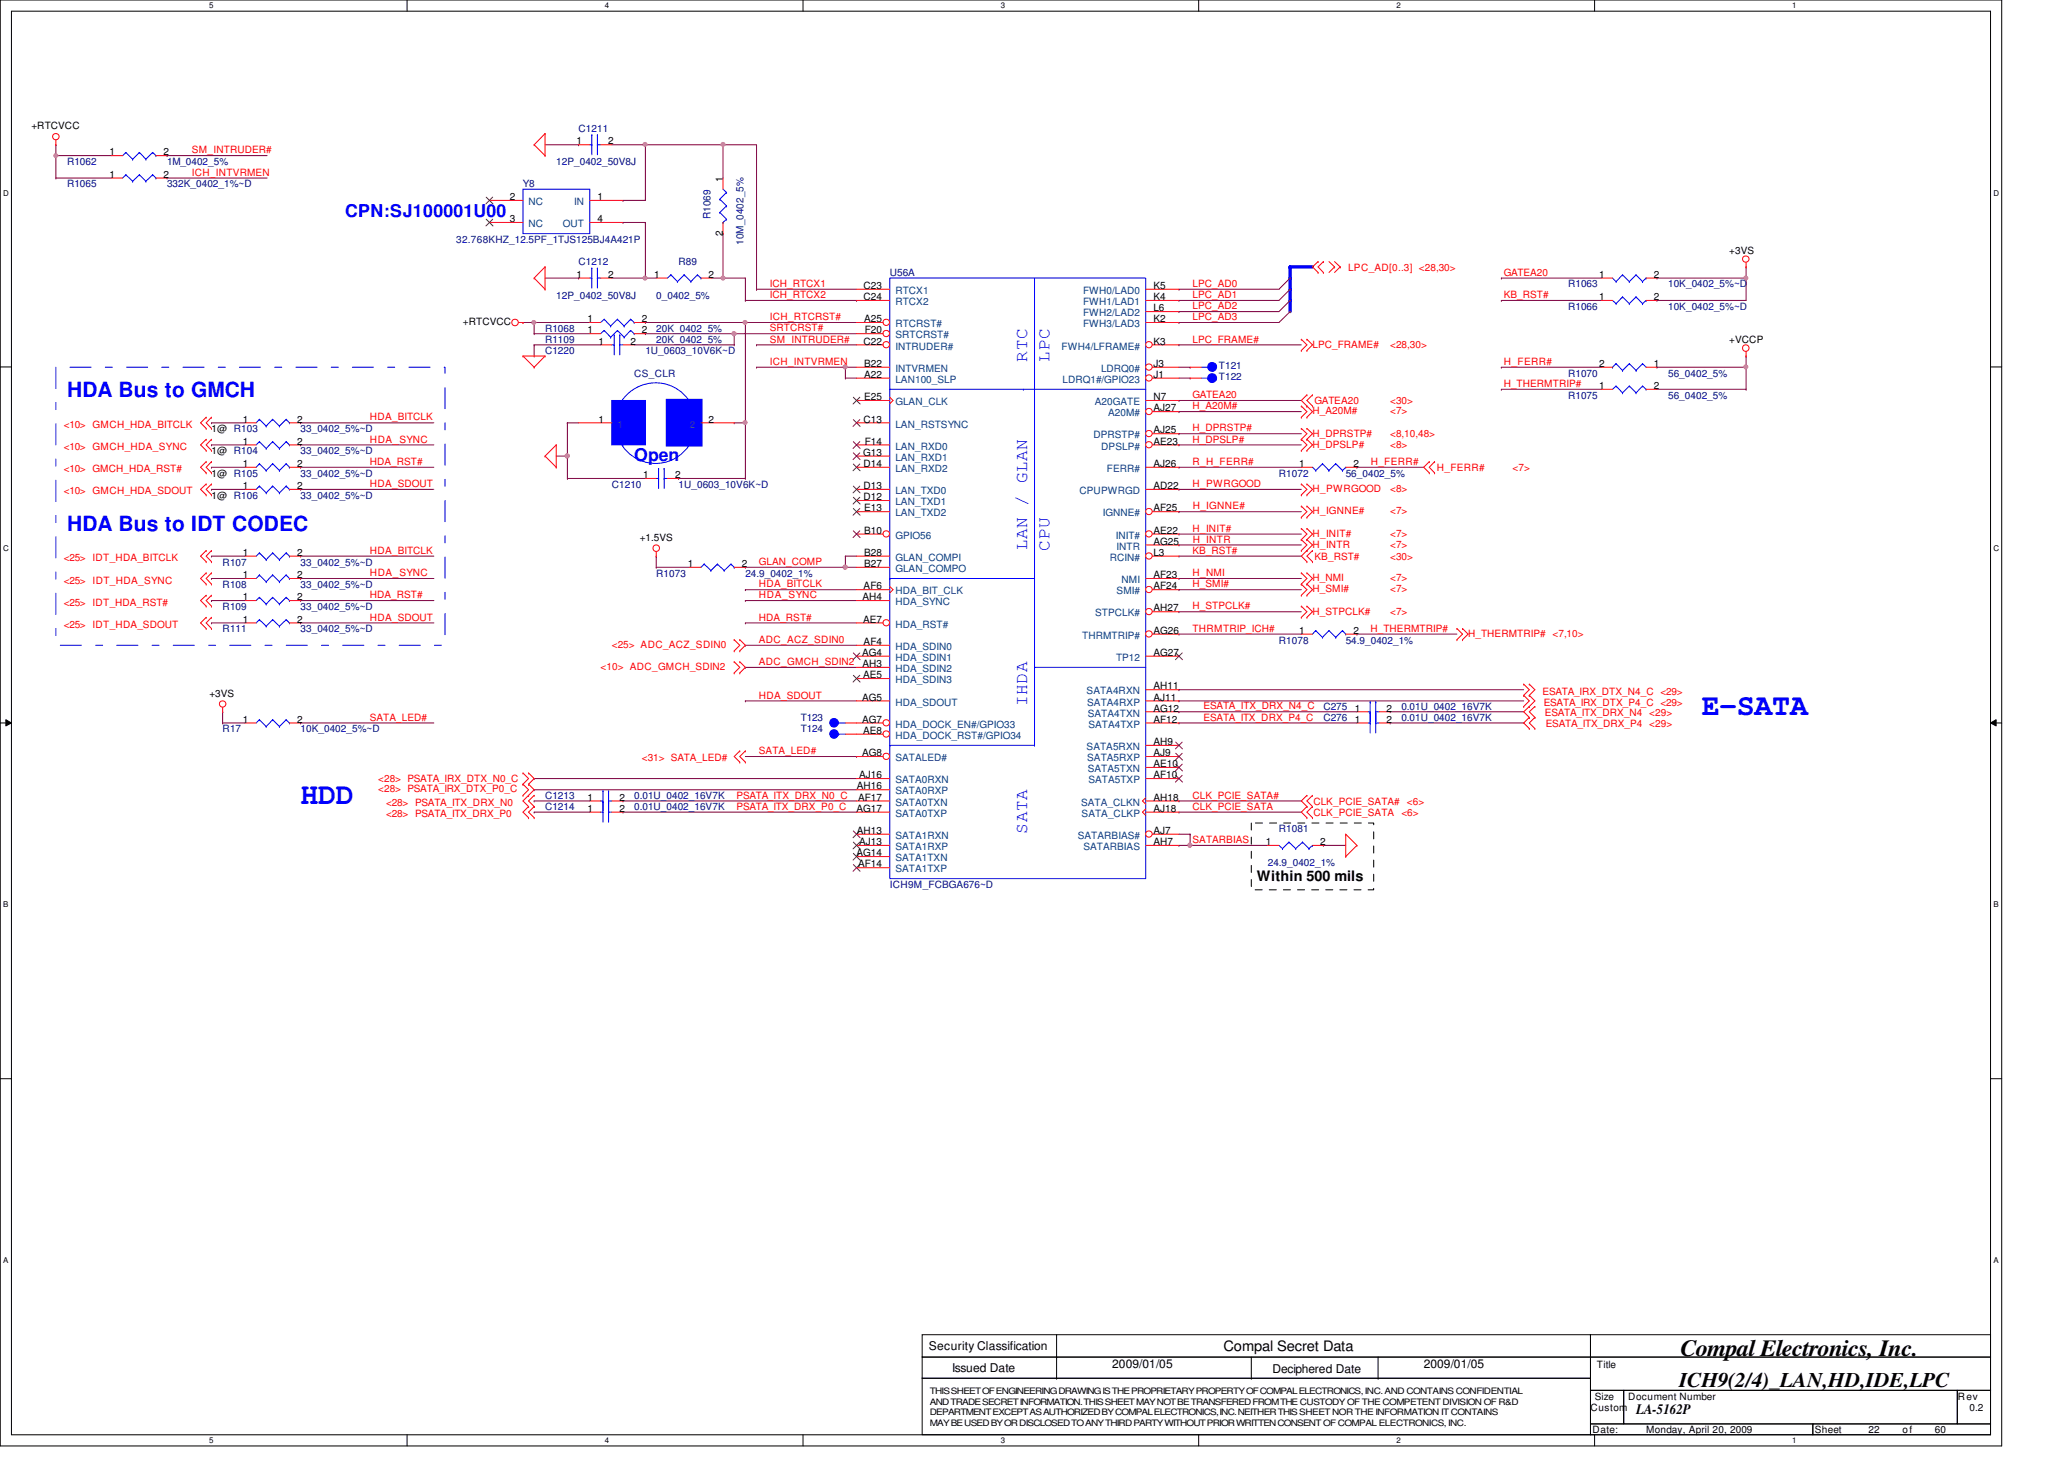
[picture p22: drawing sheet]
<svg xmlns="http://www.w3.org/2000/svg" width="297mm" height="210mm" viewBox="0 0 297 210" stroke-linecap="round" stroke-linejoin="round" font-family="sans-serif">
<defs><g id="words">
<g font-size="4.3" fill="#00f">
<text x="244.9" y="102.8">E-SATA</text>
<text x="43.3" y="115.6">HDD</text>
</g>
<text font-size="3.3" x="241.8" y="195.1">Compal Electronics, Inc.</text>
<g font-size="3" fill="#00f">
<text x="9.6" y="57.1">HDA Bus to GMCH</text>
<text x="9.6" y="76.4">HDA Bus to IDT CODEC</text>
</g>
<text font-size="3" x="241.7" y="199.6">ICH9(2/4)_LAN,HD,IDE,LPC</text>
<g font-size="2.5" fill="#00f">
<text x="49.7" y="31.2">CPN:SJ100001U00</text>
<text x="147.8" y="52" transform="rotate(-90 147.8 52)">RTC</text>
<text x="151" y="52" transform="rotate(-90 151 52)">LPC</text>
<text x="91.3" y="66.4">Open</text>
<text x="147.8" y="79.2" transform="rotate(-90 147.8 79.2)">LAN / GLAN</text>
<text x="151" y="79.2" transform="rotate(-90 151 79.2)">CPU</text>
<text x="147.8" y="101.6" transform="rotate(-90 147.8 101.6)">IHDA</text>
<text x="147.8" y="120" transform="rotate(-90 147.8 120)">SATA</text>
</g>
<g font-size="2.1">
<text x="180.9" y="126.7">Within 500 mils</text>
<text x="176.1" y="194.4">Compal Secret Data</text>
<text x="235.5" y="203.5">LA-5162P</text>
</g>
<g font-size="1.7">
<text x="133.7" y="194.3">Security Classification</text>
<text x="137" y="197.3">Issued Date</text>
<text x="160.1" y="196.8">2009/01/05</text>
<text x="183.1" y="197.5">Deciphered Date</text>
<text x="204.9" y="196.8">2009/01/05</text>
</g>
<g font-size="1.4">
<text x="4.5" y="18.6">+RTCVCC</text>
<text x="15.7" y="22.4">1</text>
<text x="23.5" y="22.4">2</text>
<text x="83" y="20.8">1</text>
<text x="87.5" y="20.8">2</text>
<text x="15.7" y="25.6">1</text>
<text x="23.5" y="25.6">2</text>
<text x="73.4" y="28.8">2</text>
<text x="86" y="28.8">1</text>
<text x="104" y="26.1" transform="rotate(-90 104 26.1)">1</text>
<text x="73.4" y="32">3</text>
<text x="86" y="32">4</text>
<text x="104" y="33.9" transform="rotate(-90 104 33.9)">2</text>
<text x="83" y="40">1</text>
<text x="87.5" y="40">2</text>
<text x="94.1" y="40">1</text>
<text x="102" y="40">2</text>
<text x="124.3" y="41.6">C23</text>
<text x="166" y="41.6">K5</text>
<text x="230.2" y="40">1</text>
<text x="238" y="40">2</text>
<text x="248.9" y="36.6">+3VS</text>
<text x="66.6" y="46.8">+RTCVCC</text>
<text x="84.5" y="46.4">1</text>
<text x="84.5" y="48">1</text>
<text x="92.4" y="46.4">2</text>
<text x="92.4" y="48">2</text>
<text x="124.3" y="43.2">C24</text>
<text x="124.4" y="46.4">A25</text>
<text x="124.5" y="48">F20</text>
<text x="166" y="43.2">K4</text>
<text x="166" y="44.8">L6</text>
<text x="166" y="46.4">K2</text>
<text x="230.2" y="43.2">1</text>
<text x="238" y="43.2">2</text>
<text x="86.1" y="49.6">1</text>
<text x="90.8" y="49.6">2</text>
<text x="124.3" y="49.6">C22</text>
<text x="124.4" y="52.8">B22</text>
<text x="166" y="52.8">J3</text>
<text x="166" y="49.6">K3</text>
<text x="230.2" y="52.8">2</text>
<text x="238" y="52.8">1</text>
<text x="248.9" y="49.4">+VCCP</text>
<text x="124.4" y="57.6">E25</text>
<text x="124.4" y="54.4">A22</text>
<text x="166" y="54.4">J1</text>
<text x="166" y="57.6">N7</text>
<text x="166" y="59.2">AJ27</text>
<text x="230.2" y="56">1</text>
<text x="238" y="56">2</text>
<text x="30.4" y="65.4">1@ R104</text>
<text x="30.4" y="62.2">1@ R103</text>
<text x="35" y="64">1</text>
<text x="35" y="60.8">1</text>
<text x="42.8" y="64">2</text>
<text x="42.8" y="60.8">2</text>
<text x="86.1" y="60.8">1</text>
<text x="102" y="60.8">2</text>
<text x="124.2" y="65.6">G13</text>
<text x="124.3" y="60.8">C13</text>
<text x="124.5" y="64">F14</text>
<text x="166" y="62.4">AJ25</text>
<text x="166" y="64">AE23</text>
<text x="30.4" y="68.6">1@ R105</text>
<text x="30.4" y="71.8">1@ R106</text>
<text x="35" y="67.2">1</text>
<text x="35" y="70.4">1</text>
<text x="42.8" y="67.2">2</text>
<text x="42.8" y="70.4">2</text>
<text x="92.5" y="68.8">1</text>
<text x="97.2" y="68.8">2</text>
<text x="124.3" y="67.2">D14</text>
<text x="124.3" y="70.4">D13</text>
<text x="124.3" y="72">D12</text>
<text x="166" y="67.2">AJ26</text>
<text x="166" y="70.4">AD22</text>
<text x="187" y="67.2">1</text>
<text x="194.8" y="67.2">2</text>
<text x="92.1" y="77.9">+1.5VS</text>
<text x="124.4" y="73.6">E13</text>
<text x="124.4" y="76.8">B10</text>
<text x="166" y="73.6">AF25</text>
<text x="166" y="76.8">AE22</text>
<text x="35" y="80">1</text>
<text x="35" y="83.2">1</text>
<text x="42.8" y="80">2</text>
<text x="42.8" y="83.2">2</text>
<text x="99" y="81.6">1</text>
<text x="106.8" y="81.6">2</text>
<text x="124.4" y="81.6">B27</text>
<text x="124.4" y="80">B28</text>
<text x="166" y="78.4">AG25</text>
<text x="166" y="80">L3</text>
<text x="166" y="83.2">AF23</text>
<text x="35" y="86.4">1</text>
<text x="35" y="89.6">1</text>
<text x="42.8" y="86.4">2</text>
<text x="42.8" y="89.6">2</text>
<text x="124.1" y="86.4">AH4</text>
<text x="124.2" y="89.6">AE7</text>
<text x="124.3" y="84.8">AF6</text>
<text x="166" y="84.8">AF24</text>
<text x="166" y="88">AH27</text>
<text x="124.1" y="94.4">AG4</text>
<text x="124.1" y="96">AH3</text>
<text x="124.3" y="92.8">AF4</text>
<text x="166" y="91.2">AG26</text>
<text x="166" y="94.4">AG27</text>
<text x="187" y="91.2">1</text>
<text x="194.8" y="91.2">2</text>
<text x="30.1" y="100.2">+3VS</text>
<text x="124.1" y="100.8">AG5</text>
<text x="124.2" y="97.6">AE5</text>
<text x="166" y="99.2">AH11</text>
<text x="166" y="100.8">AJ11</text>
<text x="35" y="104">1</text>
<text x="42.8" y="104">2</text>
<text x="124.1" y="104">AG7</text>
<text x="124.2" y="105.6">AE8</text>
<text x="166" y="102.4">AG12</text>
<text x="166" y="104">AF12</text>
<text x="166" y="107.2">AH9</text>
<text x="195" y="102.4">1</text>
<text x="195" y="104">1</text>
<text x="199.6" y="102.4">2</text>
<text x="199.6" y="104">2</text>
<text x="123.3" y="113.6">AH16</text>
<text x="123.7" y="112">AJ16</text>
<text x="124.1" y="108.8">AG8</text>
<text x="166" y="108.8">AJ9</text>
<text x="166" y="110.4">AE10</text>
<text x="166" y="112">AF10</text>
<text x="84.5" y="116.8">1</text>
<text x="84.5" y="115.2">1</text>
<text x="89.2" y="116.8">2</text>
<text x="89.2" y="115.2">2</text>
<text x="123.3" y="116.8">AG17</text>
<text x="123.3" y="120">AH13</text>
<text x="123.5" y="115.2">AF17</text>
<text x="166" y="115.2">AH18</text>
<text x="166" y="116.8">AJ18</text>
<text x="166" y="120">AJ7</text>
<text x="123.3" y="123.2">AG14</text>
<text x="123.5" y="124.8">AF14</text>
<text x="123.7" y="121.6">AJ13</text>
<text x="166" y="121.6">AH7</text>
<text x="182.2" y="121.6">1</text>
<text x="190" y="121.6">2</text>
<text x="229.8" y="196.8">Title</text>
<text x="228.9" y="203">Custom</text>
<text x="229.5" y="201.4">Size</text>
<text x="234.3" y="201.4">Document Number</text>
<text x="281.8" y="201.4">Rev</text>
<text x="283.5" y="203">0.2</text>
<text x="229.2" y="206.2">Date:</text>
<text x="236.9" y="206.2">Monday, April 20, 2009</text>
<text x="261.2" y="206.2">Sheet</text>
<text x="268.9" y="206.2">22</text>
<text x="273.8" y="206.2">of</text>
<text x="278.5" y="206.2">60</text>
</g>
<g font-size="1.4" fill="#000080">
<text x="9.6" y="23.7">R1062</text>
<text x="24" y="23.7">1M_0402_5%</text>
<text x="80" y="23.7">12P_0402_50V8J</text>
<text x="83.3" y="19">C1211</text>
<text x="9.6" y="27">R1065</text>
<text x="24" y="27">332K_0402_1%~D</text>
<text x="75.3" y="27">Y8</text>
<text x="65.7" y="35">32.768KHZ_12.5PF_1TJS125BJ4A421P</text>
<text x="102.2" y="31.5" transform="rotate(-90 102.2 31.5)">R1069</text>
<text x="107" y="35.2" transform="rotate(-90 107 35.2)">10M_0402_5%</text>
<text x="83.3" y="38.2">C1212</text>
<text x="97.7" y="38.2">R89</text>
<text x="128.1" y="39.8">U56A</text>
<text x="225.7" y="41.4">R1063</text>
<text x="240.1" y="41.4">10K_0402_5%~D</text>
<text x="78.4" y="47.8">R1068</text>
<text x="80" y="43">12P_0402_50V8J</text>
<text x="94.4" y="43">0_0402_5%</text>
<text x="94.4" y="47.8">20K_0402_5%</text>
<text x="225.7" y="44.6">R1066</text>
<text x="240.1" y="44.6">10K_0402_5%~D</text>
<text x="78.4" y="49.4">R1109</text>
<text x="78.4" y="51">C1220</text>
<text x="92.9" y="51">1U_0603_10V6K~D</text>
<text x="94.4" y="49.4">20K_0402_5%</text>
<text x="175.4" y="53">T121</text>
<text x="91.3" y="54.2">CS_CLR</text>
<text x="175.4" y="54.7">T122</text>
<text x="225.7" y="57.4">R1075</text>
<text x="225.7" y="54.2">R1070</text>
<text x="240.1" y="57.4">56_0402_5%</text>
<text x="240.1" y="54.2">56_0402_5%</text>
<text x="43.3" y="65.4">33_0402_5%~D</text>
<text x="43.3" y="62.2">33_0402_5%~D</text>
<text x="43.3" y="68.6">33_0402_5%~D</text>
<text x="43.3" y="71.8">33_0402_5%~D</text>
<text x="88" y="70.2">C1210</text>
<text x="97.7" y="70.2">1U_0603_10V6K~D</text>
<text x="184.1" y="68.6">R1072</text>
<text x="193.7" y="68.6">56_0402_5%</text>
<text x="32" y="81.4">R107</text>
<text x="43.3" y="81.4">33_0402_5%~D</text>
<text x="94.4" y="83">R1073</text>
<text x="107.3" y="83">24.9_0402_1%</text>
<text x="32" y="87.8">R109</text>
<text x="32" y="84.6">R108</text>
<text x="43.3" y="87.8">33_0402_5%~D</text>
<text x="43.3" y="84.6">33_0402_5%~D</text>
<text x="32" y="91">R111</text>
<text x="43.3" y="91">33_0402_5%~D</text>
<text x="184.1" y="92.6">R1078</text>
<text x="193.7" y="92.6">54.9_0402_1%</text>
<text x="32" y="105.4">R17</text>
<text x="43.3" y="105.4">10K_0402_5%~D</text>
<text x="115.3" y="103.8">T123</text>
<text x="115.3" y="105.4">T124</text>
<text x="190.5" y="102.2">C275</text>
<text x="190.5" y="103.8">C276</text>
<text x="201.7" y="102.2">0.01U_0402_16V7K</text>
<text x="201.7" y="103.8">0.01U_0402_16V7K</text>
<text x="78.4" y="116.6">C1214</text>
<text x="78.4" y="115">C1213</text>
<text x="91.3" y="116.6">0.01U_0402_16V7K</text>
<text x="91.3" y="115">0.01U_0402_16V7K</text>
<text x="184.1" y="119.8">R1081</text>
<text x="182.5" y="124.6">24.9_0402_1%</text>
<text x="128.1" y="127.8">ICH9M_FCBGA676~D</text>
</g>
<g font-size="1.4" fill="#f00">
<text x="27.6" y="22.1">SM_INTRUDER#</text>
<text x="27.6" y="25.3">ICH_INTVRMEN</text>
<text x="110.8" y="41.3">ICH_RTCX1</text>
<text x="171.6" y="41.3">LPC_AD0</text>
<text x="194" y="39">LPC_AD[0..3] &lt;28,30&gt;</text>
<text x="216.4" y="39.7">GATEA20</text>
<text x="110.8" y="46.1">ICH_RTCRST#</text>
<text x="110.8" y="47.7">SRTCRST#</text>
<text x="110.8" y="42.9">ICH_RTCX2</text>
<text x="171.6" y="46.1">LPC_AD3</text>
<text x="171.6" y="44.5">LPC_AD2</text>
<text x="171.6" y="42.9">LPC_AD1</text>
<text x="216.4" y="42.9">KB_RST#</text>
<text x="110.8" y="49.3">SM_INTRUDER#</text>
<text x="110.8" y="52.5">ICH_INTVRMEN</text>
<text x="171.6" y="49.3">LPC_FRAME#</text>
<text x="188.9" y="50">LPC_FRAME#</text>
<text x="200.1" y="50">&lt;28,30&gt;</text>
<text x="216.4" y="52.5">H_FERR#</text>
<text x="171.6" y="57.3">GATEA20</text>
<text x="171.6" y="58.9">H_A20M#</text>
<text x="188.9" y="59.6">H_A20M#</text>
<text x="189.2" y="58.2">GATEA20</text>
<text x="200.1" y="59.6">&lt;7&gt;</text>
<text x="200.1" y="58.2">&lt;30&gt;</text>
<text x="216.4" y="55.7">H_THERMTRIP#</text>
<text x="9.2" y="61.5">&lt;10&gt; GMCH_HDA_BITCLK</text>
<text x="9.2" y="64.7">&lt;10&gt; GMCH_HDA_SYNC</text>
<text x="53.2" y="60.5">HDA_BITCLK</text>
<text x="53.2" y="63.7">HDA_SYNC</text>
<text x="171.6" y="62.1">H_DPRSTP#</text>
<text x="171.6" y="63.7">H_DPSLP#</text>
<text x="188.9" y="62.8">H_DPRSTP#</text>
<text x="188.9" y="64.4">H_DPSLP#</text>
<text x="200.1" y="62.8">&lt;8,10,48&gt;</text>
<text x="200.1" y="64.4">&lt;8&gt;</text>
<text x="9.2" y="67.9">&lt;10&gt; GMCH_HDA_RST#</text>
<text x="9.2" y="71.1">&lt;10&gt; GMCH_HDA_SDOUT</text>
<text x="53.2" y="70.1">HDA_SDOUT</text>
<text x="53.2" y="66.9">HDA_RST#</text>
<text x="171.6" y="66.9">R_H_FERR#</text>
<text x="171.6" y="70.1">H_PWRGOOD</text>
<text x="188.9" y="70.8">H_PWRGOOD</text>
<text x="197.3" y="66.9">H_FERR#</text>
<text x="200.1" y="70.8">&lt;8&gt;</text>
<text x="206.8" y="67.8">H_FERR#</text>
<text x="217.7" y="67.8">&lt;7&gt;</text>
<text x="171.6" y="76.5">H_INIT#</text>
<text x="171.7" y="73.3">H_IGNNE#</text>
<text x="188.9" y="74">H_IGNNE#</text>
<text x="188.9" y="77.2">H_INIT#</text>
<text x="200.1" y="74">&lt;7&gt;</text>
<text x="200.1" y="77.2">&lt;7&gt;</text>
<text x="9.2" y="83.9">&lt;25&gt; IDT_HDA_SYNC</text>
<text x="9.2" y="80.7">&lt;25&gt; IDT_HDA_BITCLK</text>
<text x="53.2" y="79.7">HDA_BITCLK</text>
<text x="53.2" y="82.9">HDA_SYNC</text>
<text x="109.2" y="81.3">GLAN_COMP</text>
<text x="171.6" y="82.9">H_NMI</text>
<text x="171.6" y="79.7">KB_RST#</text>
<text x="171.7" y="78.1">H_INTR</text>
<text x="188.9" y="78.8">H_INTR</text>
<text x="188.9" y="83.6">H_NMI</text>
<text x="189.2" y="80.6">KB_RST#</text>
<text x="200.1" y="78.8">&lt;7&gt;</text>
<text x="200.1" y="83.6">&lt;7&gt;</text>
<text x="200.1" y="80.6">&lt;30&gt;</text>
<text x="9.2" y="87.1">&lt;25&gt; IDT_HDA_RST#</text>
<text x="53.2" y="89.3">HDA_SDOUT</text>
<text x="53.2" y="86.1">HDA_RST#</text>
<text x="109.2" y="84.5">HDA_BITCLK</text>
<text x="109.2" y="86.1">HDA_SYNC</text>
<text x="109.2" y="89.3">HDA_RST#</text>
<text x="171.6" y="87.7">H_STPCLK#</text>
<text x="171.6" y="84.5">H_SMI#</text>
<text x="188.9" y="85.2">H_SMI#</text>
<text x="188.9" y="88.4">H_STPCLK#</text>
<text x="200.1" y="85.2">&lt;7&gt;</text>
<text x="200.1" y="88.4">&lt;7&gt;</text>
<text x="9.2" y="90.3">&lt;25&gt; IDT_HDA_SDOUT</text>
<text x="88" y="93.2">&lt;25&gt; ADC_ACZ_SDIN0</text>
<text x="109.2" y="92.5">ADC_ACZ_SDIN0</text>
<text x="109.2" y="95.7">ADC_GMCH_SDIN2</text>
<text x="171.6" y="90.9">THRMTRIP_ICH#</text>
<text x="197.2" y="90.9">H_THERMTRIP#</text>
<text x="211.3" y="91.6">H_THERMTRIP# &lt;7,10&gt;</text>
<text x="86.4" y="96.4">&lt;10&gt; ADC_GMCH_SDIN2</text>
<text x="109.2" y="100.5">HDA_SDOUT</text>
<text x="222" y="99.9">ESATA_IRX_DTX_N4_C &lt;29&gt;</text>
<text x="222.2" y="101.5">ESATA_IRX_DTX_P4_C &lt;29&gt;</text>
<text x="53.2" y="103.7">SATA_LED#</text>
<text x="173.2" y="102.1">ESATA_ITX_DRX_N4_C</text>
<text x="173.2" y="103.7">ESATA_ITX_DRX_P4_C</text>
<text x="222.3" y="103">ESATA_ITX_DRX_N4 &lt;29&gt;</text>
<text x="222.5" y="104.6">ESATA_ITX_DRX_P4 &lt;29&gt;</text>
<text x="54.4" y="112.4">&lt;28&gt; PSATA_IRX_DTX_N0_C</text>
<text x="92.4" y="109.5">&lt;31&gt; SATA_LED#</text>
<text x="109.2" y="108.5">SATA_LED#</text>
<text x="54.4" y="114">&lt;28&gt; PSATA_IRX_DTX_P0_C</text>
<text x="55.6" y="116">&lt;28&gt; PSATA_ITX_DRX_N0</text>
<text x="55.6" y="117.5">&lt;28&gt; PSATA_ITX_DRX_P0</text>
<text x="106" y="114.9">PSATA_ITX_DRX_N0_C</text>
<text x="106" y="116.5">PSATA_ITX_DRX_P0_C</text>
<text x="171.6" y="114.9">CLK_PCIE_SATA#</text>
<text x="171.6" y="116.5">CLK_PCIE_SATA</text>
<text x="189" y="115.8">CLK_PCIE_SATA#</text>
<text x="189" y="117.4">CLK_PCIE_SATA</text>
<text x="201.7" y="117.4">&lt;6&gt;</text>
<text x="202.5" y="115.8">&lt;6&gt;</text>
<text x="171.6" y="121.3">SATARBIAS</text>
</g>
<g font-size="1.4" fill="#004080">
<text x="76.1" y="29.5">NC</text>
<text x="82.6" y="29.5">IN</text>
<text x="76.1" y="32.7">NC</text>
<text x="81" y="32.7">OUT</text>
<text x="128.9" y="42.3">RTCX1</text>
<text x="128.9" y="43.9">RTCX2</text>
<text x="128.9" y="47.1">RTCRST#</text>
<text x="155.9" y="42.3">FWH0/LAD0</text>
<text x="155.9" y="43.9">FWH1/LAD1</text>
<text x="155.9" y="45.5">FWH2/LAD2</text>
<text x="155.9" y="47.1">FWH3/LAD3</text>
<text x="128.9" y="53.5">INTVRMEN</text>
<text x="128.9" y="50.3">INTRUDER#</text>
<text x="128.9" y="48.7">SRTCRST#</text>
<text x="152.8" y="50.3">FWH4/LFRAME#</text>
<text x="158.5" y="53.5">LDRQ0#</text>
<text x="128.9" y="58.3">GLAN_CLK</text>
<text x="128.9" y="55.1">LAN100_SLP</text>
<text x="152.9" y="55.1">LDRQ1#/GPIO23</text>
<text x="157.6" y="58.3">A20GATE</text>
<text x="159.5" y="59.9">A20M#</text>
<text x="88.9" y="61.5">1</text>
<text x="99.3" y="61.5">2</text>
<text x="128.9" y="61.5">LAN_RSTSYNC</text>
<text x="128.9" y="64.7">LAN_RXD0</text>
<text x="157.3" y="63.1">DPRSTP#</text>
<text x="158.5" y="64.7">DPSLP#</text>
<text x="128.9" y="66.3">LAN_RXD1</text>
<text x="128.9" y="67.9">LAN_RXD2</text>
<text x="128.9" y="71.1">LAN_TXD0</text>
<text x="155.4" y="71.1">CPUPWRGD</text>
<text x="159.3" y="67.9">FERR#</text>
<text x="128.9" y="72.7">LAN_TXD1</text>
<text x="128.9" y="74.3">LAN_TXD2</text>
<text x="128.9" y="77.5">GPIO56</text>
<text x="158.7" y="74.3">IGNNE#</text>
<text x="160.6" y="77.5">INIT#</text>
<text x="128.9" y="82.3">GLAN_COMPO</text>
<text x="128.9" y="80.7">GLAN_COMPI</text>
<text x="159.7" y="80.7">RCIN#</text>
<text x="160.7" y="79.1">INTR</text>
<text x="161.4" y="83.9">NMI</text>
<text x="128.9" y="85.5">HDA_BIT_CLK</text>
<text x="128.9" y="87.1">HDA_SYNC</text>
<text x="157.6" y="88.7">STPCLK#</text>
<text x="160.7" y="85.5">SMI#</text>
<text x="128.9" y="90.3">HDA_RST#</text>
<text x="128.9" y="93.5">HDA_SDIN0</text>
<text x="128.9" y="95.1">HDA_SDIN1</text>
<text x="155.7" y="91.9">THRMTRIP#</text>
<text x="160.6" y="95.1">TP12</text>
<text x="128.9" y="96.7">HDA_SDIN2</text>
<text x="128.9" y="101.5">HDA_SDOUT</text>
<text x="128.9" y="98.3">HDA_SDIN3</text>
<text x="156.4" y="99.9">SATA4RXN</text>
<text x="156.5" y="101.5">SATA4RXP</text>
<text x="128.9" y="104.7">HDA_DOCK_EN#/GPIO33</text>
<text x="128.9" y="106.3">HDA_DOCK_RST#/GPIO34</text>
<text x="156.4" y="107.9">SATA5RXN</text>
<text x="156.5" y="103.1">SATA4TXN</text>
<text x="156.6" y="104.7">SATA4TXP</text>
<text x="128.9" y="109.5">SATALED#</text>
<text x="128.9" y="112.7">SATA0RXN</text>
<text x="156.5" y="109.5">SATA5RXP</text>
<text x="156.5" y="111.1">SATA5TXN</text>
<text x="156.6" y="112.7">SATA5TXP</text>
<text x="128.9" y="114.3">SATA0RXP</text>
<text x="128.9" y="115.9">SATA0TXN</text>
<text x="128.9" y="117.5">SATA0TXP</text>
<text x="155.6" y="115.9">SATA_CLKN</text>
<text x="155.7" y="117.5">SATA_CLKP</text>
<text x="128.9" y="120.7">SATA1RXN</text>
<text x="128.9" y="122.3">SATA1RXP</text>
<text x="128.9" y="123.9">SATA1TXN</text>
<text x="128.9" y="125.5">SATA1TXP</text>
<text x="155.1" y="120.7">SATARBIAS#</text>
<text x="155.9" y="122.3">SATARBIAS</text>
</g>
<g font-size="1.3">
<text x="133.8" y="200.6">THIS SHEET OF ENGINEERING DRAWING IS THE PROPRIETARY PROPERTY OF COMPAL ELECTRONICS, INC. AND CONTAINS CONFIDENTIAL</text>
<text x="133.8" y="202.1">AND TRADE SECRET INFORMATION. THIS SHEET MAY NOT BETRANSFERED FROM THE CUSTODY OF THE COMPETENT DIVISION OF R&amp;D</text>
<text x="133.8" y="203.6">DEPARTMENT EXCEPT AS AUTHORIZED BY COMPAL ELECTRONICS, INC. NEITHER THIS SHEET NOR THE INFORMATION IT CONTAINS</text>
<text x="133.8" y="205.1">MAY BE USED BY OR DISCLOSED TO ANY THIRD PARTY WITHOUT PRIOR WRITTEN CONSENT OF COMPAL ELECTRONICS, INC.</text>
</g>
<g font-size="1.1">
<text x="30.1" y="1.1">5</text>
<text x="87" y="1.1">4</text>
<text x="144" y="1.1">3</text>
<text x="201" y="1.1">2</text>
<text x="257.9" y="1.1">1</text>
<text x=".5" y="28.2">D</text>
<text x="286.9" y="28.2">D</text>
<text x=".5" y="79.3">C</text>
<text x="286.9" y="79.3">C</text>
<text x=".5" y="130.6">B</text>
<text x="286.9" y="130.6">B</text>
<text x=".5" y="181.7">A</text>
<text x="286.9" y="181.7">A</text>
<text x="30.1" y="207.6">5</text>
<text x="87" y="207.6">4</text>
<text x="144" y="207.6">3</text>
<text x="201" y="207.6">2</text>
<text x="257.9" y="207.6">1</text>
</g>
</g></defs>
<path d="M0 0h288.1v208h-288.1zM1.6 1.6h284.9v204.8h-284.9z" fill="none" stroke="#000" stroke-width=".14"/>
<g fill="#fff">
<path d="M30.1 .2h.6v1.2h-.6z"/>
<path d="M30.1 206.6h.6v1.2h-.6z"/>
</g>
<path d="M58.6 0v1.6M58.6 206.4v1.6" fill="none" stroke="#000" stroke-width=".14"/>
<g fill="#fff">
<path d="M87 .2h.6v1.2h-.6z"/>
<path d="M87 206.6h.6v1.2h-.6z"/>
</g>
<path d="M115.6 0v1.6M115.6 206.4v1.6" fill="none" stroke="#000" stroke-width=".14"/>
<g fill="#fff">
<path d="M144 .2h.6v1.2h-.6z"/>
<path d="M144 206.6h.6v1.2h-.6z"/>
</g>
<path d="M172.5 0v1.6M172.5 206.4v1.6" fill="none" stroke="#000" stroke-width=".14"/>
<g fill="#fff">
<path d="M201 .2h.5v1.2h-.5z"/>
<path d="M201 206.6h.5v1.2h-.5z"/>
</g>
<path d="M229.5 0v1.6M229.5 206.4v1.6" fill="none" stroke="#000" stroke-width=".14"/>
<g fill="#fff">
<path d="M257.9 .2h.6v1.2h-.6z"/>
<path d="M257.9 206.6h.6v1.2h-.6z"/>
<path d="M.5 27.2h.7v1.2h-.7z"/>
<path d="M286.9 27.2h.8v1.2h-.8z"/>
<path d="M.5 78.4h.7v1.1h-.7z"/>
<path d="M286.9 78.4h.8v1.1h-.8z"/>
</g>
<path d="M0 52.8h1.6M286.5 52.8h1.6" fill="none" stroke="#000" stroke-width=".14"/>
<g fill="#fff">
<path d="M.5 129.6h.7v1.2h-.7z"/>
<path d="M286.9 129.6h.7v1.2h-.7z"/>
</g>
<path d="M0 104h1.6M.8 103.5l.8 .5-.8 .4zM286.5 104l.8-.5v.9zM286.5 104h1.6" fill="none" stroke="#000" stroke-width=".14"/>
<path d="M.8 103.5l.8 .5-.8 .4zM286.5 104l.8-.5v.9z" fill="#000"/>
<g fill="#fff">
<path d="M.5 180.8h.7v1.1h-.7z"/>
<path d="M286.9 180.8h.7v1.1h-.7z"/>
</g>
<path d="M0 155.2h1.6M286.5 155.2h1.6" fill="none" stroke="#000" stroke-width=".14"/>
<g fill="none" stroke="#800040" stroke-width=".14">
<path d="M108.9 41.6h.1M108.9 41.6h14.4M121.7 52.8h.1M121.7 52.8h1.6M169.7 41.6h.1M169.7 46.4h.1M169.7 44.8h.1M169.7 41.6h14.4M169.7 46.4h14.4M169.7 44.8h14.4M216.1 43.2h.1M216.1 40h.1"/>
<path d="M216.1 43.2h14.4M216.1 40h14.4M238.5 43.2h.1M251.3 40h.1M251.3 40v3.2h-12.8M169.7 76.8h.1M169.7 73.6h.1M169.7 78.4h.1M169.7 62.4h.1M169.7 67.2h.1M169.7 70.4h.1M169.7 76.8h17.6"/>
<path d="M169.7 73.6h17.6M169.7 78.4h17.6M169.7 62.4h17.6M169.7 67.2h17.6M169.7 70.4h17.6M169.7 83.2h.1M169.7 88h.1M169.7 84.8h.1M169.7 91.2h.1M169.7 80h.1M169.7 83.2h17.6M169.7 88h17.6"/>
<path d="M169.7 84.8h17.6M169.7 91.2h17.6M169.7 80h17.6M195.3 91.2h.1M195.3 91.2h14.4"/>
</g>
<path d="M185.7 38.4h3.2" fill="none" stroke="#00f" stroke-width=".47"/>
<circle cx="185.7" cy="38.4" r=".23" fill="#00f"/>
<path d="M169.7 49.6h.1M169.7 57.6h.1M169.7 59.2h.1M169.7 43.2h.1M169.7 49.6h17.6M169.7 57.6h17.6M169.7 59.2h17.6M169.7 43.2h14.4" fill="none" stroke="#800040" stroke-width=".14"/>
<path d="M185.7 43.2v1.6" fill="none" stroke="#00f" stroke-width=".47"/>
<circle cx="185.7" cy="43.2" r=".23" fill="#00f"/>
<g fill="none" stroke="#800040" stroke-width=".14">
<path d="M76.9 48h.1M76.9 46.4h.1M76.9 48h8M76.9 46.4v1.6M105.7 48h.1M105.7 48h17.6M107.3 46.4h.1M107.3 46.4h16M108.9 49.6h.1M108.9 49.6h14.4M169.7 64h.1M169.7 64h17.6"/>
<path d="M195.3 67.2h.1M195.3 67.2h9.6M94.4 80h.1M94.4 81.6h.1M94.4 80v1.6M94.4 81.6h4.9M107.3 92.8h.1M107.3 81.6h.1M107.3 84.8h.1M107.3 86.4h.1M107.3 89.6h.1M107.3 92.8h16"/>
<path d="M107.3 81.6h16M107.3 84.8h16M107.3 86.4h16M107.3 89.6h16M121.7 81.6h.1M121.7 80h.1M121.7 80v1.6M121.7 80h1.6M76.9 113.6h.1M76.9 112h.1M76.9 115.2h.1M76.9 116.8h.1"/>
<path d="M76.9 115.2h8M76.9 116.8h8M76.9 113.6h46.4M76.9 112h46.4M89.7 115.2h.1M89.7 116.8h.1M89.7 115.2h33.6M89.7 116.8h33.6M107.3 100.8h.1M107.3 100.8h16M169.7 115.2h.1M169.7 116.8h.1"/>
<path d="M169.7 115.2h17.6M169.7 116.8h17.6M171.3 121.6h.1M171.3 121.6h11.2M190.5 121.6h.1M190.5 121.6h3.2"/>
</g>
<path d="M185.7 40v1.6" fill="none" stroke="#00f" stroke-width=".47"/>
<circle cx="185.7" cy="40" r=".23" fill="#00f"/>
<path d="M185.7 41.6v1.6" fill="none" stroke="#00f" stroke-width=".47"/>
<circle cx="185.7" cy="41.6" r=".23" fill="#00f"/>
<path d="M185.7 38.4v1.6" fill="none" stroke="#00f" stroke-width=".47"/>
<circle cx="185.7" cy="38.4" r=".23" fill="#00f"/>
<g fill="none" stroke="#800040" stroke-width=".14">
<path d="M8 22.4h.1M8 25.6h.1M8 20.8h.1M8 25.6h8M8 20.8v4.8M8 22.4h8M24 25.6h.1M24 22.4h.1M24 25.6h14.4M24 22.4h14.4M78.4 20.8h4.9M83.3 20.8h.1"/>
<path d="M88 20.8h20.9v20.8M89.7 32h.1M89.7 28.8h.1M89.7 32h3.2M92.9 32h.1M92.9 20.8h.1M92.9 20.8v8h-3.2M92.9 32v8M104.1 33.6h.1M104.1 20.8h.1M104.1 20.8v4.8M104.1 33.6v6.4"/>
<path d="M251.3 38.4h.1M251.3 38.4v1.6h-12.8M75.3 46.4h.1M75.3 46.4h9.6M76.9 46.4h.1M76.9 49.6h.1M76.9 51.2h.1M76.9 49.6h9.5M76.9 49.6v1.6M78.4 40h4.9M83.3 40h.1M88 40h6.4"/>
<path d="M91.3 49.6h14.4M92.9 46.4h.1M92.9 48h.1M92.9 40h.1M92.9 46.4h14.4v22.4M92.9 48h12.8M102.4 40h4.9v3.2M104.1 40h.1M105.7 49.6h.1M105.7 48h.1M105.7 48v1.6M107.3 43.2h.1"/>
<path d="M107.3 43.2h16M108.9 41.6h.1M108.9 52.8h.1M108.9 52.8h12.8M121.7 54.4h.1M121.7 52.8h.1M121.7 54.4h1.6M121.7 52.8v1.6M123.3 43.2h.1M169.7 52.8h1.6M169.7 54.4h1.6M171.3 52.8h.1"/>
<path d="M171.3 54.4h.1M185.7 44.8h.1M185.7 43.2h.1M185.7 40h.1M185.7 41.6h.1M185.7 44.8l-1.6 1.6M185.7 43.2l-1.6 1.6M185.7 40l-1.6 1.6M185.7 41.6l-1.6 1.6M216.1 52.8h.1M216.1 56h.1M216.1 52.8h14.4"/>
<path d="M216.1 56h14.4M238.5 52.8h.1M238.5 40h.1M238.5 52.8h12.8M238.5 56h12.8M251.3 51.2h.1M251.3 56h.1M251.3 52.8h.1M251.3 51.2v4.8M30.4 64h.1M30.4 60.8h.1M30.4 70.4h.1"/>
<path d="M30.4 67.2h.1M30.4 60.8h4.9M30.4 64h4.9M30.4 70.4h4.9M30.4 67.2h4.9M43.3 60.8h.1M43.3 70.4h.1M43.3 67.2h.1M43.3 64h.1M43.3 60.8h19.1M43.3 64h19.1M43.3 70.4h19.1"/>
<path d="M43.3 67.2h19.1M80 65.6h1.7M81.7 60.8h.1M81.7 68.8h.1M81.7 65.6h.1M81.7 60.8h1.6M81.7 68.8h11.2M81.7 60.8v8M97.7 68.8h.1M97.7 68.8h9.6M105.7 60.8h.1M105.7 60.8h1.6"/>
<path d="M107.3 60.8h.1M107.3 68.8h.1M30.4 80h.1M30.4 86.4h.1M30.4 83.2h.1M30.4 89.6h.1M30.4 80h4.9M30.4 86.4h4.9M30.4 83.2h4.9M30.4 89.6h4.9M43.3 89.6h.1M43.3 80h.1"/>
<path d="M43.3 83.2h.1M43.3 86.4h.1M43.3 80h19.1M43.3 86.4h19.1M43.3 83.2h19.1M43.3 89.6h19.1M107.3 96h.1M107.3 96h16M169.7 99.2h.1M169.7 99.2h49.6M32 104h.1M32 102.4h.1"/>
<path d="M32 104h3.3M32 102.4v1.6M43.3 104h.1M43.3 104h19.1M107.3 108.8h16M123.3 108.8h.1M169.7 102.4h.1M169.7 104h.1M169.7 100.8h.1M169.7 102.4h25.6M169.7 104h25.6M169.7 100.8h49.6"/>
<path d="M200.1 104h.1M200.1 102.4h.1M200.1 102.4h19.2M200.1 104h19.2M169.7 121.6h.1M169.7 120h1.6M169.7 121.6h1.6M171.3 120h.1M171.3 121.6h.1M171.3 120v1.6"/>
</g>
<g fill="none" stroke="#f00" stroke-width=".14">
<path d="M78.4 19.2h.1M78.4 19.2v3.2M78.4 19.2l-1.5 1.6M8 20.8h.1M8 20.2v.6M76.9 20.8h.1M76.9 20.8l1.5 1.6M78.4 38.4h.1M78.4 22.4h.1M78.4 38.4v3.2M78.4 38.4l-1.5 1.6M189.7 37.6h.1"/>
<path d="M189.7 39.2h.1M189.7 37.6l-.8 .8 .8 .8M190.5 39.2h.1M190.5 37.6h.1M190.5 37.6l-.8 .8 .8 .8M191.3 37.6l.8 .8M192.1 38.4h.1M192.1 38.4l-.8 .8M192.1 37.6l.8 .8M192.9 38.4h.1M192.9 38.4l-.8 .8M251.3 38.4h.1"/>
<path d="M251.3 37.8v.6M74.6 46.4h.7M75.3 46.4h.1M75.3 51.2h.1M75.3 51.2h3.1M75.3 51.2l1.6 1.6M76.9 52.8h.1M76.9 40h.1M76.9 40l1.5 1.6M78.4 51.2h.1M78.4 41.6h.1M78.4 51.2l-1.5 1.6"/>
<path d="M187.3 50.4h.1M187.3 48.8h.1M187.3 58.4h.1M187.3 48.8l.8 .8-.8 .8M187.3 58.4l.8 .8-.8 .8M188.1 50.4h.1M188.1 48.8h.1M188.1 58.4h.1M188.1 56.8h.1M188.1 48.8l.8 .8-.8 .8M188.1 56.8l-.8 .8 1.6 1.6-.8 .8M188.9 58.4h.1"/>
<path d="M188.9 56.8h.1M188.9 56.8l-.8 .8 .8 .8M251.3 51.2h.1M251.3 50.6v.6M29.7 60h.1M29.7 61.6h.1M29.7 66.4h.1M29.7 68h.1M29.7 63.2h.1M29.7 64.8h.1M29.7 79.2h.1M29.7 69.6h.1"/>
<path d="M29.7 71.2h.1M29.7 60l-.8 .8 .8 .8M29.7 66.4l-.8 .8 .8 .8M29.7 63.2l-.8 .8 .8 .8M29.7 79.2l-.8 .8 .8 .8M29.7 69.6l-.8 .8 .8 .8M30.4 60h.1M30.4 61.6h.1M30.4 66.4h.1M30.4 68h.1M30.4 63.2h.1M30.4 64.8h.1"/>
<path d="M30.4 79.2h.1M30.4 69.6h.1M30.4 71.2h.1M30.4 60l-.7 .8 .7 .8M30.4 66.4l-.7 .8 .7 .8M30.4 63.2l-.7 .8 .7 .8M30.4 79.2l-.7 .8 .7 .8M30.4 69.6l-.7 .8 .7 .8M78.4 65.6h.1M78.4 65.6l1.6 1.6M80 64h.1M80 67.2h.1"/>
<path d="M80 64v3.2M80 64l-1.6 1.6M94.4 79.4v.6M187.3 60h.1M187.3 63.2h.1M187.3 61.6h.1M187.3 64.8h.1M187.3 71.2h.1M187.3 69.6h.1M187.3 74.4h.1M187.3 72.8h.1M187.3 77.6h.1"/>
<path d="M187.3 76h.1M187.3 79.2h.1M187.3 61.6l.8 .8-.8 .8M187.3 63.2l.8 .8-.8 .8M187.3 69.6l.8 .8-.8 .8M187.3 72.8l.8 .8-.8 .8M187.3 76l.8 .8-.8 .8M187.3 77.6l.8 .8-.8 .8M188.1 60h.1M188.1 63.2h.1M188.1 61.6h.1M188.1 64.8h.1"/>
<path d="M188.1 71.2h.1M188.1 69.6h.1M188.1 74.4h.1M188.1 72.8h.1M188.1 77.6h.1M188.1 76h.1M188.1 79.2h.1M188.1 61.6l.8 .8-.8 .8M188.1 63.2l.8 .8-.8 .8M188.1 69.6l.8 .8-.8 .8M188.1 72.8l.8 .8-.8 .8M188.1 76l.8 .8-.8 .8"/>
<path d="M188.1 77.6l.8 .8-1.6 1.6 .8 .8M188.9 79.2h.1M188.9 79.2l-.8 .8 .8 .8M205.7 66.4h.1M205.7 68h.1M205.7 66.4l-.8 .8 .8 .8M206.5 68h.1M206.5 66.4h.1M206.5 66.4l-.8 .8 .8 .8M29.7 82.4h.1M29.7 84h.1M29.7 80.8h.1"/>
<path d="M29.7 88.8h.1M29.7 90.4h.1M29.7 85.6h.1M29.7 87.2h.1M29.7 82.4l-.8 .8 .8 .8M29.7 88.8l-.8 .8 .8 .8M29.7 85.6l-.8 .8 .8 .8M30.4 82.4h.1M30.4 84h.1M30.4 80.8h.1M30.4 88.8h.1M30.4 90.4h.1"/>
<path d="M30.4 85.6h.1M30.4 87.2h.1M30.4 82.4l-.7 .8 .7 .8M30.4 88.8l-.7 .8 .7 .8M30.4 85.6l-.7 .8 .7 .8M94.4 80h.1M105.7 92h.1M105.7 93.6h.1M105.7 95.2h.1M105.7 96.8h.1M105.7 92l.8 .8-.8 .8M105.7 95.2l.8 .8-.8 .8"/>
<path d="M106.5 93.6h.1M106.5 92h.1M106.5 96.8h.1M106.5 95.2h.1M106.5 92l.8 .8-.8 .8M106.5 95.2l.8 .8-.8 .8M187.3 84h.1M187.3 82.4h.1M187.3 85.6h.1M187.3 88.8h.1M187.3 87.2h.1M187.3 82.4l.8 .8-.8 .8"/>
<path d="M187.3 84l.8 .8-.8 .8M187.3 87.2l.8 .8-.8 .8M188.1 84h.1M188.1 82.4h.1M188.1 85.6h.1M188.1 88.8h.1M188.1 87.2h.1M188.1 80.8h.1M188.1 82.4l.8 .8-.8 .8M188.1 84l.8 .8-.8 .8M188.1 87.2l.8 .8-.8 .8M188.9 80.8h.1"/>
<path d="M209.7 92h.1M209.7 90.4h.1M209.7 90.4l.8 .8-.8 .8M210.5 92h.1M210.5 90.4h.1M210.5 90.4l.8 .8-.8 .8M219.3 98.4h.1M219.3 98.4l.8 .8-.8 .8M220.1 98.4h.1M220.1 98.4l.8 .8-.8 .8M32 102.4h.1M32 101.8v.6"/>
<path d="M75.3 111.2h.1M75.3 112.8h.1M75.3 114.4h.1M75.3 111.2l.8 .8-.8 .8M75.3 112.8l.8 .8-.8 .8M76.1 114.4h.1M76.1 116h.1M76.1 117.6h.1M76.1 112.8h.1M76.1 111.2h.1M76.1 112.8l.8 .8-1.6 1.6 .8 .8M76.1 116l-.8 .8 .8 .8"/>
<path d="M76.1 111.2l.8 .8-.8 .8M76.9 114.4h.1M76.9 116h.1M76.9 117.6h.1M76.9 114.4l-.8 .8 .8 .8M76.9 116l-.8 .8 .8 .8M106.5 108h.1M106.5 109.6h.1M106.5 108l-.8 .8 .8 .8M107.3 108h.1M107.3 109.6h.1M107.3 108l-.8 .8 .8 .8"/>
<path d="M188.1 114.4h.1M188.1 116h.1M188.1 117.6h.1M188.1 114.4l-.8 .8 .8 .8M188.1 116l-.8 .8 .8 .8M188.9 116h.1M188.9 114.4h.1M188.9 117.6h.1M188.9 114.4l-.8 .8 .8 .8M188.9 116l-.8 .8 .8 .8M219.3 100h.1M219.3 101.6h.1"/>
<path d="M219.3 100l.8 .8-.8 .8M220.1 100h.1M220.1 103.2h.1M220.1 104.8h.1M220.1 101.6h.1M220.1 100l.8 .8-.8 .8M220.1 103.2l-.8 .8 .8 .8M220.1 101.6l-.8 .8 .8 .8M220.9 104.8h.1M220.9 103.2h.1M220.9 101.6h.1M220.9 103.2l-.8 .8 .8 .8"/>
<path d="M220.9 101.6l-.8 .8 .8 .8M193.7 120h.1M193.7 123.2h.1M193.7 120v3.2M193.7 120l1.6 1.6M195.3 121.6h.1M195.3 121.6l-1.6 1.6"/>
<circle cx="8" cy="19.7" r=".46"/>
<circle cx="251.2" cy="37.3" r=".46"/>
<circle cx="74.1" cy="46.4" r=".47"/>
<circle cx="251.2" cy="50.1" r=".47"/>
<circle cx="94.4" cy="78.9" r=".47"/>
<circle cx="32" cy="101.3" r=".46"/>
</g>
<g fill="none" stroke="#000" stroke-width=".14">
<path d="M132.7 192h96.2v3.2h-96.2zM132.7 195.2h96.2v3.1h-96.2zM132.7 198.3h96.2v8.1h-96.2zM152.1 195.2h.1M152.1 198.3h.1M152.1 192v6.3M180.1 198.3h.1M180.1 195.2v3.1M198.3 198.3h.1M198.3 195.2v3.1M228.9 192h57.6v3.2h-57.6zM228.9 195.2h57.6v4.8h-57.6z"/>
<path d="M228.9 200h4.8v4.9h-4.8zM228.9 204.9h32v1.5h-32zM233.7 200h48v4.9h-48zM260.9 204.9h25.6v1.5h-25.6zM281.7 200h4.8v4.9h-4.8z"/>
</g>
<path d="M180.1 118.4h17.6v9.6h-17.6z" fill="none" stroke="#000" stroke-width=".14" stroke-dasharray="1 1 1 1 1 1 1 1"/>
<path d="M8 52.8h56v40h-56z" fill="none" stroke="#00f" stroke-width=".14" stroke-dasharray="3 2 1 2"/>
<circle cx="120" cy="104" r=".62" fill="#00f"/>
<g fill="none" stroke="#00f" stroke-width=".14">
<path d="M86.9 45.9h.1M86.9 45.9l-.5 .5M86.9 45.9l1 1M87.9 46.9h.1M88.9 45.9h.1M88.9 45.9l-1 1M88.9 45.9l.9 1M89.8 46.9h.1M90.8 45.9h.1M90.8 45.9l-1 1M90.8 45.9l.5 .5M91.3 46.4h.1"/>
<path d="M128.1 40h36.8v86.4h-36.8zM128.1 56h.1M128.1 56h36.8M147.3 56h.1M148.9 40v67.2M37.3 66.7h.1M37.3 66.7l-.4 .5M37.3 66.7l1 1M38.3 67.7h.1M39.2 66.7h.1M39.2 66.7l-.9 1M39.2 66.7l1 1"/>
<path d="M40.2 67.7h.1M41.2 66.7h.1M41.2 66.7l-1 1M41.2 66.7l.5 .5M41.7 67.2h.1M128.1 83.2h.1M128.1 83.2h20.8M148.9 96h.1M148.9 96h16M86.4 116.8h.4M86.8 116.8h.1M86.8 115.4h.1"/>
<path d="M86.8 115.4v2.9M87.6 115.4h.1M87.6 116.8h.1M87.6 116.8h.4M87.6 115.4v2.9M120.7 104h.1M120.7 104h1M128.1 107.2h.1M128.1 107.2h20.8M148.9 107.2h.1"/>
<circle cx="120" cy="104" r=".62"/>
</g>
<path d="M84.9 46.4h1.5M91.3 46.4h1.6M123.3 41.6h4.8M123.3 43.2h4.8M123.3 52.8h4.8M35.3 67.2h1.6M41.7 67.2h1.6M84.9 116.8h1.5M88 116.8h1.7M121.7 104h1.6" fill="none" stroke="#f00" stroke-width=".14"/>
<circle cx="127.5" cy="49.6" r=".46" fill="#fff"/>
<g fill="none" stroke="#f00" stroke-width=".14">
<path d="M123.3 49.6h3.8M123.3 57.6h4.8M128.1 57.1l.4 .5-.4 .5M123.3 60.8h4.8M123.3 64h4.8M123.3 65.6h4.8M123.3 67.2h4.8M123.3 70.4h4.8M123.3 72h4.8M123.3 73.6h4.8M123.3 84.8h4.8M123.3 86.4h4.8"/>
<path d="M128.1 84.4l.4 .4-.4 .5"/>
<circle cx="127.5" cy="49.6" r=".46"/>
</g>
<g fill="none" stroke="#804000" stroke-width=".14">
<path d="M122.8 57.1l1 1M123.7 57.1l-.9 1M122.8 60.4l1 .9M122.8 63.5l1 1M122.8 65.2l1 .9M122.8 66.8l1 .9M122.8 69.9l1 1M122.8 71.5l1 1M122.8 73.2l1 .9M123.7 60.4l-.9 .9M123.7 63.5l-.9 1M123.7 65.2l-.9 .9"/>
<path d="M123.7 66.8l-.9 .9M123.7 69.9l-.9 1M123.7 71.5l-.9 1M123.7 73.2l-.9 .9"/>
</g>
<circle cx="127.5" cy="89.6" r=".46" fill="#fff"/>
<g fill="none" stroke="#f00" stroke-width=".14">
<path d="M123.3 89.6h3.8M123.3 92.8h4.8M123.3 94.4h4.8M123.3 96h4.8M123.3 100.8h4.8"/>
<circle cx="127.5" cy="89.6" r=".46"/>
</g>
<path d="M122.8 93.9l1 1M123.7 93.9l-.9 1" fill="none" stroke="#804000" stroke-width=".14"/>
<circle cx="127.5" cy="108.8" r=".46" fill="#fff"/>
<g fill="none" stroke="#f00" stroke-width=".14">
<path d="M123.3 108.8h3.8M123.3 112h4.8M123.3 113.6h4.8M123.3 115.2h4.8M123.3 116.8h4.8M164.9 115.2h4.8M164.9 116.8h4.8M164.9 114.8l-.5 .4 .5 .5M164.9 116.4l-.5 .4 .5 .5M123.3 120h4.8M123.3 121.6h4.8M123.3 123.2h4.8"/>
<path d="M123.3 124.8h4.8"/>
<circle cx="127.5" cy="108.8" r=".46"/>
</g>
<path d="M122.8 119.5l1 1M123.7 119.5l-.9 1M122.8 121.2l1 .9M122.8 122.8l1 .9M122.8 124.4l1 .9M123.7 121.2l-.9 .9M123.7 122.8l-.9 .9M123.7 124.4l-.9 .9" fill="none" stroke="#804000" stroke-width=".14"/>
<circle cx="165.4" cy="120" r=".46" fill="#fff"/>
<g fill="none" stroke="#f00" stroke-width=".14">
<path d="M164.9 41.6h4.8M164.9 43.2h4.8M164.9 44.8h4.8M164.9 46.4h4.8M164.9 121.6h4.8M165.9 120h3.8"/>
<circle cx="165.4" cy="120" r=".46"/>
</g>
<circle cx="165.4" cy="52.8" r=".46" fill="#fff"/>
<g fill="none" stroke="#f00" stroke-width=".14">
<path d="M165.9 52.8h3.8"/>
<circle cx="165.4" cy="52.8" r=".46"/>
</g>
<circle cx="165.4" cy="54.4" r=".46" fill="#fff"/>
<g fill="none" stroke="#f00" stroke-width=".14">
<path d="M165.9 54.4h3.8"/>
<circle cx="165.4" cy="54.4" r=".46"/>
</g>
<circle cx="165.4" cy="49.6" r=".46" fill="#fff"/>
<g fill="none" stroke="#f00" stroke-width=".14">
<path d="M164.9 57.6h4.8M165.9 49.6h3.8"/>
<circle cx="165.4" cy="49.6" r=".46"/>
</g>
<circle cx="165.4" cy="59.2" r=".46" fill="#fff"/>
<g fill="none" stroke="#f00" stroke-width=".14">
<path d="M165.9 59.2h3.8"/>
<circle cx="165.4" cy="59.2" r=".46"/>
</g>
<circle cx="165.4" cy="62.4" r=".46" fill="#fff"/>
<g fill="none" stroke="#f00" stroke-width=".14">
<path d="M165.9 62.4h3.8"/>
<circle cx="165.4" cy="62.4" r=".46"/>
</g>
<circle cx="165.4" cy="64" r=".46" fill="#fff"/>
<g fill="none" stroke="#f00" stroke-width=".14">
<path d="M164.9 67.2h4.8M164.9 70.4h4.8M165.9 64h3.8"/>
<circle cx="165.4" cy="64" r=".46"/>
</g>
<circle cx="165.4" cy="73.6" r=".46" fill="#fff"/>
<g fill="none" stroke="#f00" stroke-width=".14">
<path d="M165.9 73.6h3.8"/>
<circle cx="165.4" cy="73.6" r=".46"/>
</g>
<circle cx="165.4" cy="76.8" r=".46" fill="#fff"/>
<g fill="none" stroke="#f00" stroke-width=".14">
<path d="M164.9 78.4h4.8M165.9 76.8h3.8"/>
<circle cx="165.4" cy="76.8" r=".46"/>
</g>
<circle cx="165.4" cy="80" r=".46" fill="#fff"/>
<g fill="none" stroke="#f00" stroke-width=".14">
<path d="M165.9 80h3.8"/>
<circle cx="165.4" cy="80" r=".46"/>
</g>
<circle cx="165.4" cy="84.8" r=".46" fill="#fff"/>
<g fill="none" stroke="#f00" stroke-width=".14">
<path d="M164.9 83.2h4.8M165.9 84.8h3.8"/>
<circle cx="165.4" cy="84.8" r=".46"/>
</g>
<circle cx="165.4" cy="88" r=".46" fill="#fff"/>
<g fill="none" stroke="#f00" stroke-width=".14">
<path d="M165.9 88h3.8"/>
<circle cx="165.4" cy="88" r=".46"/>
</g>
<circle cx="165.4" cy="91.2" r=".46" fill="#fff"/>
<g fill="none" stroke="#f00" stroke-width=".14">
<path d="M165.9 91.2h3.8"/>
<circle cx="165.4" cy="91.2" r=".46"/>
</g>
<circle cx="127.5" cy="46.4" r=".46" fill="#fff"/>
<g fill="none" stroke="#f00" stroke-width=".14">
<path d="M123.3 46.4h3.8"/>
<circle cx="127.5" cy="46.4" r=".46"/>
</g>
<circle cx="127.5" cy="76.8" r=".46" fill="#fff"/>
<g fill="none" stroke="#f00" stroke-width=".14">
<path d="M123.3 76.8h3.8M123.3 81.6h4.8M123.3 80h4.8M123.3 97.6h4.8M164.9 99.2h4.8M164.9 94.4h4.8M164.9 102.4h4.8M164.9 104h4.8M164.9 100.8h4.8"/>
<circle cx="127.5" cy="76.8" r=".46"/>
</g>
<path d="M122.8 76.4l1 .9M123.7 76.4l-.9 .9M122.8 97.2l1 .9M123.7 97.2l-.9 .9M169.2 93.9l1 1M170.1 93.9l-.9 1" fill="none" stroke="#804000" stroke-width=".14"/>
<circle cx="127.5" cy="104" r=".46" fill="#fff"/>
<g fill="none" stroke="#f00" stroke-width=".14">
<path d="M123.3 104h3.8"/>
<circle cx="127.5" cy="104" r=".46"/>
</g>
<circle cx="127.5" cy="105.6" r=".46" fill="#fff"/>
<g fill="none" stroke="#f00" stroke-width=".14">
<path d="M123.3 54.4h4.8M123.3 105.6h3.8M164.9 107.2h4.8M164.9 108.8h4.8M164.9 110.4h4.8M164.9 112h4.8"/>
<circle cx="127.5" cy="105.6" r=".46"/>
</g>
<path d="M169.2 106.8l1 .9M169.2 108.4l1 .9M169.2 109.9l1 1M169.2 111.5l1 1M170.1 106.8l-.9 .9M170.1 108.4l-.9 .9M170.1 109.9l-.9 1M170.1 111.5l-.9 1" fill="none" stroke="#804000" stroke-width=".14"/>
<circle cx="127.5" cy="48" r=".46" fill="#fff"/>
<g fill="none" stroke="#f00" stroke-width=".14">
<path d="M123.3 48h3.8M187.3 67.2h1.6M193.7 67.2h1.6"/>
<circle cx="127.5" cy="48" r=".46"/>
</g>
<path d="M188.9 67.2l.5 .5M189.4 67.7h.1M190.3 66.7h.1M190.3 66.7l-.9 1M190.3 66.7l1 1M191.3 67.7h.1M192.2 66.7h.1M192.2 66.7l-.9 1M192.2 66.7l1 1M193.2 67.7h.1M193.7 67.2h.1M193.7 67.2l-.5 .5" fill="none" stroke="#00f" stroke-width=".14"/>
<circle cx="174.4" cy="54.4" r=".64" fill="#00f"/>
<g fill="none" stroke="#00f" stroke-width=".14">
<path d="M85.2 19.4h.1M85.2 19.4v2.9M86 19.4h.1M86 19.4v2.9M84.9 20.8h.3M85.2 38.6h.1M85.2 20.8h.1M85.2 38.6v2.8M86 38.6h.1M86 20.8h.1M86 38.6v2.8M86 20.8h.4"/>
<path d="M103.6 28.7h.1M103.6 30.6h.1M103.6 28.7l1 .9M103.6 30.6l1 .9M104.1 32h.1M104.1 27.2l.5 .5M104.6 27.7h.1M104.6 29.6h.1M104.6 31.5h.1M104.6 27.7l-1 1M104.6 29.6l-1 1M104.6 31.5l-.5 .5"/>
<path d="M233.5 39.5h.1M233.5 39.5l-.9 1M233.5 39.5l1 1M235.5 39.5h.1M235.5 39.5l-1 1M235.5 39.5l.9 1M84.9 40h.3M85.2 40h.1M86 40h.1M86 40h.4M96.1 57.6h4.8v6.4h-4.8zM172.9 54.4h.9"/>
<path d="M173.8 54.4h.1M232.1 40l.5 .5M232.6 40.5h.1M232.6 55.5h.1M232.6 55.5l-.5 .5M232.6 55.5l.9 1M233.5 56.5h.1M234.5 40.5h.1M234.5 55.5h.1M234.5 55.5l-1 1M234.5 55.5l1 1M235.5 56.5h.1"/>
<path d="M236.4 40.5h.1M236.4 55.5h.1M236.4 55.5l-.9 1M236.4 55.5l.5 .5M236.9 40h.1M236.9 56h.1M236.9 40l-.5 .5M37.3 63.5h.1M37.3 69.9h.1M37.3 63.5l-.4 .5M37.3 63.5l1 1M37.3 69.9l-.4 .5"/>
<path d="M37.3 69.9l1 1M38.3 64.5h.1M38.3 70.9h.1M39.2 63.5h.1M39.2 69.9h.1M39.2 63.5l-.9 1M39.2 63.5l1 1M39.2 69.9l-.9 1M39.2 69.9l1 1M40.2 64.5h.1M40.2 70.9h.1M41.2 63.5h.1"/>
<path d="M41.2 69.9h.1M41.2 63.5l-1 1M41.2 63.5l.5 .5M41.2 69.9l-1 1M41.2 69.9l.5 .5M41.7 64h.1M41.7 70.4h.1M94.4 68.8h.4M94.8 68.8h.1M94.8 67.4h.1M94.8 67.4v2.9M95.6 67.4h.1"/>
<path d="M95.6 68.8h.1M95.6 68.8h.5M95.6 67.4v2.9M189.4 90.7h.1M189.4 90.7l-.5 .5M189.4 90.7l.9 1M190.3 91.7h.1M191.3 90.7h.1M191.3 90.7l-1 1M191.3 90.7l.9 1M192.2 91.7h.1M193.2 90.7h.1"/>
<path d="M193.2 90.7l-1 1M193.2 90.7l.5 .5M193.7 91.2h.1M86.4 115.2h.4M86.8 115.2h.1M86.8 113.8h.1M86.8 113.8v2.9M87.6 113.8h.1M87.6 115.2h.1M87.6 115.2h.4M87.6 113.8v2.9M196.9 102.4h.3"/>
<path d="M196.9 104h.3M197.2 102.4h.1M197.2 101h.1M197.2 104h.1M197.2 102.6h.1M197.2 101v4.5M198 101h.1M198 102.4h.1M198 102.6h.1M198 104h.1M198 102.4h.5M198 101v4.5"/>
<path d="M198 104h.5"/>
<circle cx="174.4" cy="54.4" r=".64"/>
<circle cx="94.3" cy="60.9" r="5.8"/>
</g>
<g fill="none" stroke="#f00" stroke-width=".14">
<path d="M83.3 20.8h1.6M86.4 20.8h1.6M104.1 25.6v1.6M104.1 32v1.6M83.3 40h1.6M86.4 40h1.6M171.3 54.4h1.6M230.5 40h1.6M230.5 56h1.6M236.9 40h1.6M236.9 56h1.6M35.3 64h1.6"/>
<path d="M35.3 70.4h1.6M41.7 64h1.6M41.7 70.4h1.6M92.9 68.8h1.5M96.1 68.8h1.6M187.3 91.2h1.6M193.7 91.2h1.6M84.9 115.2h1.5M88 115.2h1.7M195.3 102.4h1.6M195.3 104h1.6M198.5 102.4h1.6"/>
<path d="M198.5 104h1.6"/>
</g>
<path d="M88 57.6h4.9v6.4h-4.9z" fill-rule="evenodd" fill="#00f"/>
<path d="M88 57.6h4.9v6.4h-4.9z" fill="none" stroke="#00f" stroke-width=".14"/>
<path d="M96.1 57.6h4.8v6.4h-4.8z" fill-rule="evenodd" fill="#00f"/>
<path d="M96.1 57.6h4.8v6.4h-4.8z" fill="none" stroke="#00f" stroke-width=".47"/>
<path d="M94.4 40h1.7M100.9 40h1.5M230.5 52.8h1.6M236.9 52.8h1.6M83.3 60.8h4.7M100.9 60.8h4.8M35.3 80h1.6M41.7 80h1.6M35.3 104h1.6M41.7 104h1.6" fill="none" stroke="#f00" stroke-width=".14"/>
<g fill="none" stroke="#00f" stroke-width=".14">
<path d="M96.6 39.5h.1M96.6 39.5l-.5 .5M96.6 39.5l.9 1M98.5 39.5h.1M98.5 39.5l-1 1M98.5 39.5l.9 1M100.4 39.5h.1M100.4 39.5l-1 1M100.4 39.5l.5 .5M97.5 40.5h.1M99.4 40.5h.1M100.9 40h.1"/>
<path d="M232.1 52.8h.1M232.6 52.3h.1M232.6 52.3l.9 1M232.6 52.3l-.5 .5M233.5 53.3h.1M234.5 52.3h.1M234.5 52.3l1 1M234.5 52.3l-1 1M235.5 53.3h.1M236.4 52.3h.1M236.4 52.3l.5 .5M236.4 52.3l-.9 1"/>
<path d="M37.3 79.5h.1M37.3 79.5l-.4 .5M37.3 79.5l1 1M39.2 79.5h.1M39.2 79.5l-.9 1M39.2 79.5l1 1M41.2 79.5h.1M41.2 79.5l-1 1M41.2 79.5l.5 .5M38.3 80.5h.1M40.2 80.5h.1M41.7 80h.1"/>
<path d="M37.3 103.5h.1M37.3 103.5l-.4 .5M37.3 103.5l1 1M38.3 104.5h.1M39.2 103.5h.1M39.2 103.5l-.9 1M39.2 103.5l1 1M40.2 104.5h.1M41.2 103.5h.1M41.2 103.5l-1 1M41.2 103.5l.5 .5M41.7 104h.1"/>
</g>
<circle cx="120" cy="105.6" r=".62" fill="#00f"/>
<g fill="none" stroke="#00f" stroke-width=".14">
<path d="M75.3 27.2h9.6v6.4h-9.6zM86.9 47.5h.1M86.9 47.5l-.5 .5M86.9 47.5l1 1M87.9 48.5h.1M88.9 47.5h.1M88.9 47.5l-1 1M88.9 47.5l.9 1M89.8 48.5h.1M90.8 47.5h.1M90.8 47.5l-1 1M90.8 47.5l.5 .5"/>
<path d="M91.3 48h.1M37.3 85.9h.1M37.3 85.9l-.4 .5M37.3 85.9l1 1M38.3 86.9h.1M39.2 85.9h.1M39.2 85.9l-.9 1M39.2 85.9l1 1M40.2 86.9h.1M41.2 85.9h.1M41.2 85.9l-1 1M41.2 85.9l.5 .5"/>
<path d="M41.7 86.4h.1M120.7 105.6h.1M120.7 105.6h1"/>
<circle cx="120" cy="105.6" r=".62"/>
</g>
<path d="M70.4 32h4.9M70.4 28.8h4.9M84.9 32h4.8M84.9 28.8h4.8M84.9 48h1.5M91.3 48h1.6M35.3 86.4h1.6M41.7 86.4h1.6M121.7 105.6h1.6" fill="none" stroke="#f00" stroke-width=".14"/>
<path d="M70 31.5l.9 1M70 28.4l.9 .9M70.9 31.5l-1 1M70.9 28.4l-1 .9" fill="none" stroke="#804000" stroke-width=".14"/>
<circle cx="174.4" cy="52.8" r=".64" fill="#00f"/>
<g fill="none" stroke="#00f" stroke-width=".14">
<path d="M18.1 21.9h.1M18.1 25.1h.1M18.1 21.9l-.5 .5M18.1 21.9l1 1M18.1 25.1l-.5 .5M18.1 25.1l1 1M19.1 22.9h.1M19.1 26.1h.1M20.1 21.9h.1M20.1 25.1h.1M20.1 21.9l-1 1M20.1 21.9l.9 1"/>
<path d="M20.1 25.1l-1 1M20.1 25.1l.9 1M21 22.9h.1M21 26.1h.1M22 21.9h.1M22 25.1h.1M22 21.9l-1 1M22 21.9l.4 .5M22 25.1l-1 1M22 25.1l.4 .5M22.4 22.4h.1M22.4 25.6h.1"/>
<path d="M88 49.6h.4M88.4 49.6h.1M88.4 48.2h.1M88.4 48.2v2.9M89.2 48.2h.1M89.2 49.6h.1M89.2 49.6h.5M89.2 48.2v2.9M172.9 52.8h.9M173.8 52.8h.1M232.1 43.2l.5 .5M232.6 43.7h.1"/>
<path d="M233.5 42.7h.1M233.5 42.7l-.9 1M233.5 42.7l1 1M234.5 43.7h.1M235.5 42.7h.1M235.5 42.7l-1 1M235.5 42.7l.9 1M236.4 43.7h.1M236.9 43.2h.1M236.9 43.2l-.5 .5M37.3 60.3h.1M37.3 60.3l-.4 .5"/>
<path d="M37.3 60.3l1 1M38.3 61.3h.1M39.2 60.3h.1M39.2 60.3l-.9 1M39.2 60.3l1 1M40.2 61.3h.1M41.2 60.3h.1M41.2 60.3l-1 1M41.2 60.3l.5 .5M41.7 60.8h.1M37.3 82.7h.1M37.3 89.2h.1"/>
<path d="M37.3 82.7l-.4 .5M37.3 82.7l1 1M37.3 89.2l-.4 .4M37.3 89.2l1 .9M38.3 83.7h.1M38.3 90.1h.1M39.2 82.7h.1M39.2 89.2h.1M39.2 82.7l-.9 1M39.2 82.7l1 1M39.2 89.2l-.9 .9M39.2 89.2l1 .9"/>
<path d="M40.2 83.7h.1M40.2 90.1h.1M41.2 82.7h.1M41.2 89.2h.1M41.2 82.7l-1 1M41.2 82.7l.5 .5M41.2 89.2l-1 .9M41.2 89.2l.5 .4M41.7 83.2h.1M41.7 89.6h.1M101.3 81.2h.1M101.3 81.2l-.4 .4"/>
<path d="M101.3 81.2l1 .9M102.3 82.1h.1M103.2 81.2h.1M103.2 81.2l-.9 .9M103.2 81.2l1 .9M104.2 82.1h.1M105.2 81.2h.1M105.2 81.2l-1 .9M105.2 81.2l.5 .4M105.7 81.6h.1M184.1 121.6l.5 .5M184.6 122.1h.1"/>
<path d="M185.5 121.2h.1M185.5 121.2l-.9 .9M185.5 121.2l1 .9M186.5 122.1h.1M187.4 121.2h.1M187.4 121.2l-.9 .9M187.4 121.2l1 .9M188.4 122.1h.1M188.9 121.6h.1M188.9 121.6l-.5 .5"/>
<circle cx="174.4" cy="52.8" r=".64"/>
</g>
<g fill="none" stroke="#f00" stroke-width=".14">
<path d="M16 22.4h1.6M16 25.6h1.6M22.4 22.4h1.6M22.4 25.6h1.6M86.4 49.6h1.6M89.7 49.6h1.6M171.3 52.8h1.6M230.5 43.2h1.6M236.9 43.2h1.6M35.3 60.8h1.6M41.7 60.8h1.6M35.3 83.2h1.6"/>
<path d="M35.3 89.6h1.6M41.7 83.2h1.6M41.7 89.6h1.6M99.3 81.6h1.6M105.7 81.6h1.6M182.5 121.6h1.6M188.9 121.6h1.6"/>
</g>
<circle cx="171.2" cy="121.6" r=".31" fill="#f0f"/>
<circle cx="171.2" cy="121.6" r=".31" fill="none" stroke="#f0f" stroke-width=".14"/>
<circle cx="121.6" cy="81.6" r=".32" fill="#f0f"/>
<circle cx="121.6" cy="81.6" r=".32" fill="none" stroke="#f0f" stroke-width=".14"/>
<circle cx="105.6" cy="48" r=".31" fill="#f0f"/>
<circle cx="105.6" cy="48" r=".31" fill="none" stroke="#f0f" stroke-width=".14"/>
<circle cx="76.8" cy="46.4" r=".3" fill="#f0f"/>
<circle cx="76.8" cy="46.4" r=".3" fill="none" stroke="#f0f" stroke-width=".14"/>
<circle cx="107.2" cy="46.4" r=".3" fill="#f0f"/>
<circle cx="107.2" cy="46.4" r=".3" fill="none" stroke="#f0f" stroke-width=".14"/>
<circle cx="107.2" cy="60.8" r=".3" fill="#f0f"/>
<circle cx="107.2" cy="60.8" r=".3" fill="none" stroke="#f0f" stroke-width=".14"/>
<circle cx="81.6" cy="65.6" r=".32" fill="#f0f"/>
<circle cx="81.6" cy="65.6" r=".32" fill="none" stroke="#f0f" stroke-width=".14"/>
<circle cx="92.8" cy="20.8" r=".3" fill="#f0f"/>
<circle cx="92.8" cy="20.8" r=".3" fill="none" stroke="#f0f" stroke-width=".14"/>
<circle cx="92.8" cy="40" r=".3" fill="#f0f"/>
<circle cx="92.8" cy="40" r=".3" fill="none" stroke="#f0f" stroke-width=".14"/>
<circle cx="104.1" cy="40" r=".3" fill="#f0f"/>
<circle cx="104.1" cy="40" r=".3" fill="none" stroke="#f0f" stroke-width=".14"/>
<circle cx="104.1" cy="20.8" r=".3" fill="#f0f"/>
<circle cx="104.1" cy="20.8" r=".3" fill="none" stroke="#f0f" stroke-width=".14"/>
<circle cx="251.2" cy="40" r=".3" fill="#f0f"/>
<circle cx="251.2" cy="40" r=".3" fill="none" stroke="#f0f" stroke-width=".14"/>
<circle cx="251.2" cy="52.8" r=".3" fill="#f0f"/>
<circle cx="251.2" cy="52.8" r=".3" fill="none" stroke="#f0f" stroke-width=".14"/>
<circle cx="121.6" cy="52.8" r=".31" fill="#f0f"/>
<circle cx="121.6" cy="52.8" r=".31" fill="none" stroke="#f0f" stroke-width=".14"/>
<circle cx="8" cy="22.4" r=".3" fill="#f0f"/>
<circle cx="8" cy="22.4" r=".3" fill="none" stroke="#f0f" stroke-width=".14"/>
<use href="#words"/>
</svg>
